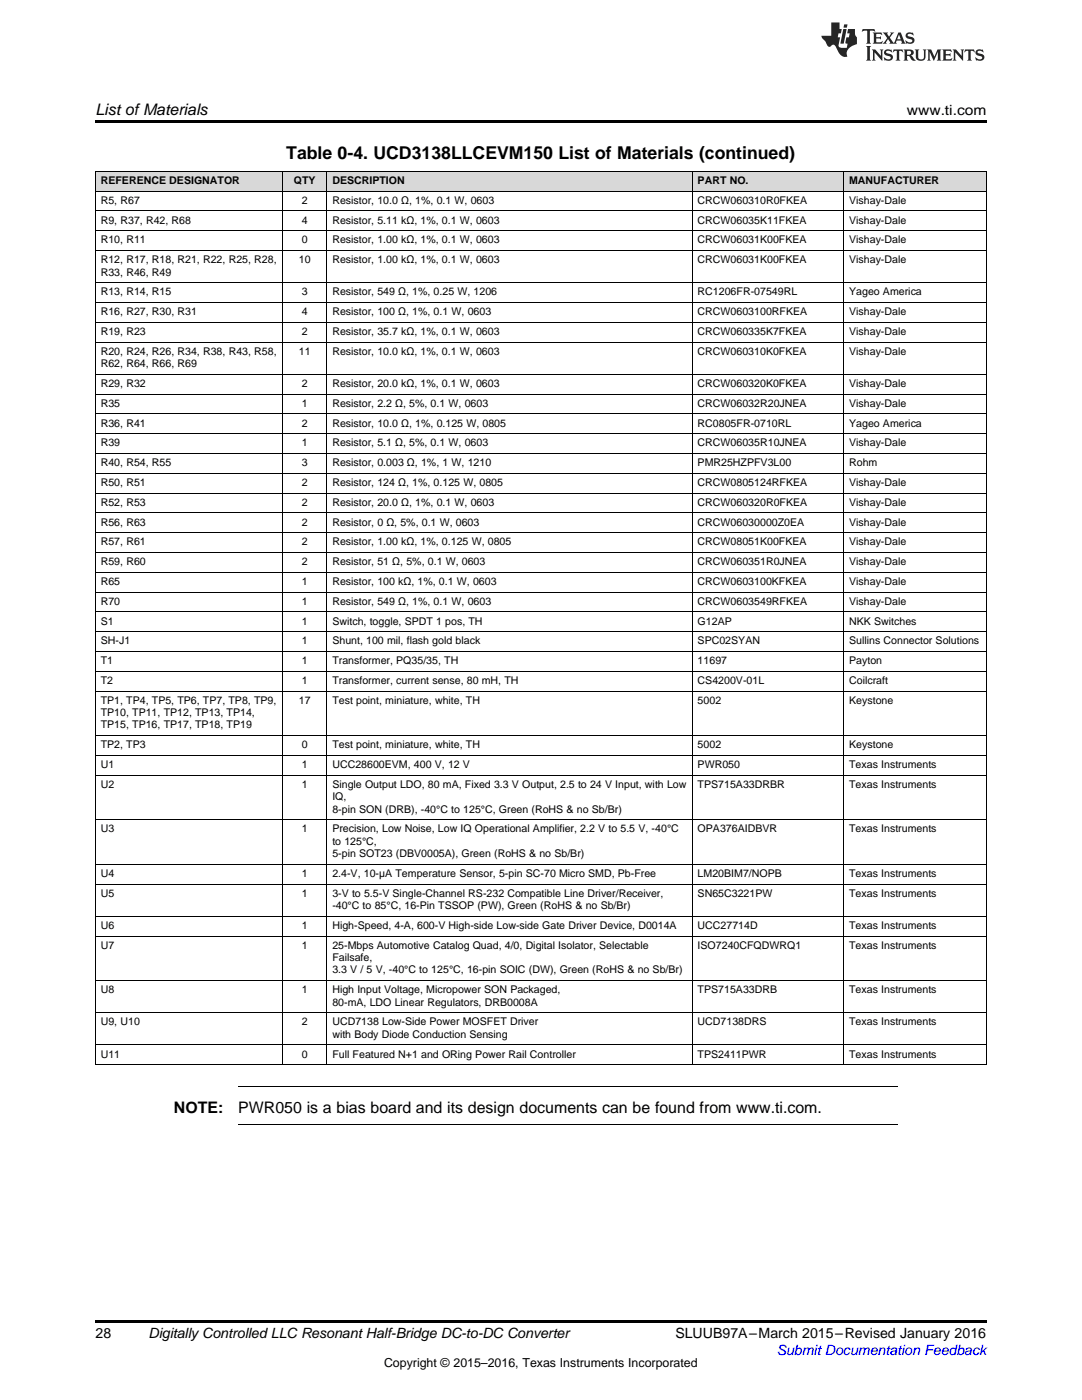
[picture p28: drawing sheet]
<svg xmlns="http://www.w3.org/2000/svg" width="216mm" height="279mm" viewBox="0 0 216 279" stroke-linecap="round" stroke-linejoin="round" font-family="sans-serif">
<defs><g id="words">
<text font-size="3.5" x="57.1" y="31.8">Table 0-4. UCD3138LLCEVM150 List of Materials (continued)</text>
<g font-size="3.2">
<text x="19" y="23">List ofMaterials</text>
<text x="34.7" y="222">NOTE:</text>
<text x="47.5" y="222">PWR050 is a bias board and its design documents can be found from www.ti.com.</text>
</g>
<g font-size="2.8">
<text x="181" y="23">www.ti.com</text>
<text x="19" y="267">28</text>
<text x="29.6" y="267.1">Digitally Controlled LLC Resonant Half-Bridge DC-to-DC Converter</text>
<text x="134.8" y="267.1">SLUUB97A–March 2015–Revised January 2016</text>
</g>
<text font-size="2.8" fill="#00f" x="155" y="270.4">Submit Documentation Feedback</text>
<text font-size="2.5" x="76.6" y="272.7">Copyright © 2015–2016, Texas Instruments Incorporated</text>
<g font-size="2.1">
<text x="20.1" y="36.7">REFERENCE DESIGNATOR</text>
<text x="20.1" y="40.7">R5, R67</text>
<text x="58.6" y="36.7">QTY</text>
<text x="60.2" y="40.7">2</text>
<text x="66.3" y="36.7">DESCRIPTION</text>
<text x="66.3" y="40.7">Resistor, 10.0 Ω, 1%, 0.1 W, 0603</text>
<text x="139.2" y="36.7">PART NO.</text>
<text x="139.2" y="40.7">CRCW060310R0FKEA</text>
<text x="169.4" y="36.7">MANUFACTURER</text>
<text x="169.4" y="40.7">Vishay-Dale</text>
<text x="20.1" y="44.6">R9, R37, R42, R68</text>
<text x="60.2" y="44.6">4</text>
<text x="66.3" y="44.6">Resistor, 5.11 kΩ, 1%, 0.1 W, 0603</text>
<text x="139.2" y="44.6">CRCW06035K11FKEA</text>
<text x="169.4" y="44.6">Vishay-Dale</text>
<text x="20.1" y="48.6">R10, R11</text>
<text x="20.1" y="52.5">R12, R17, R18, R21, R22, R25, R28,</text>
<text x="59.6" y="52.5">10</text>
<text x="60.2" y="48.6">0</text>
<text x="66.3" y="48.6">Resistor, 1.00 kΩ, 1%, 0.1 W, 0603</text>
<text x="66.3" y="52.5">Resistor, 1.00 kΩ, 1%, 0.1 W, 0603</text>
<text x="139.2" y="48.6">CRCW06031K00FKEA</text>
<text x="139.2" y="52.5">CRCW06031K00FKEA</text>
<text x="169.4" y="48.6">Vishay-Dale</text>
<text x="169.4" y="52.5">Vishay-Dale</text>
<text x="20.1" y="55">R33, R46, R49</text>
<text x="20.1" y="58.9">R13, R14, R15</text>
<text x="60.2" y="58.9">3</text>
<text x="66.3" y="58.9">Resistor, 549 Ω, 1%, 0.25 W, 1206</text>
<text x="139.2" y="58.9">RC1206FR-07549RL</text>
<text x="169.4" y="58.9">Yageo America</text>
<text x="20.1" y="62.9">R16, R27, R30, R31</text>
<text x="60.2" y="62.9">4</text>
<text x="66.3" y="62.9">Resistor, 100 Ω, 1%, 0.1 W, 0603</text>
<text x="139.2" y="62.9">CRCW0603100RFKEA</text>
<text x="169.4" y="62.9">Vishay-Dale</text>
<text x="20.1" y="66.9">R19, R23</text>
<text x="20.1" y="70.8">R20, R24, R26, R34, R38, R43, R58,</text>
<text x="59.6" y="70.8">11</text>
<text x="60.2" y="66.9">2</text>
<text x="66.3" y="66.9">Resistor, 35.7 kΩ, 1%, 0.1 W, 0603</text>
<text x="66.3" y="70.8">Resistor, 10.0 kΩ, 1%, 0.1 W, 0603</text>
<text x="139.2" y="66.9">CRCW060335K7FKEA</text>
<text x="139.2" y="70.8">CRCW060310K0FKEA</text>
<text x="169.4" y="66.9">Vishay-Dale</text>
<text x="169.4" y="70.8">Vishay-Dale</text>
<text x="20.1" y="73.3">R62, R64, R66, R69</text>
<text x="20.1" y="77.2">R29, R32</text>
<text x="60.2" y="77.2">2</text>
<text x="66.3" y="77.2">Resistor, 20.0 kΩ, 1%, 0.1 W, 0603</text>
<text x="139.2" y="77.2">CRCW060320K0FKEA</text>
<text x="169.4" y="77.2">Vishay-Dale</text>
<text x="20.1" y="81.2">R35</text>
<text x="60.2" y="81.2">1</text>
<text x="66.3" y="81.2">Resistor, 2.2 Ω, 5%, 0.1 W, 0603</text>
<text x="139.2" y="81.2">CRCW06032R20JNEA</text>
<text x="169.4" y="81.2">Vishay-Dale</text>
<text x="20.1" y="85.1">R36, R41</text>
<text x="20.1" y="89.1">R39</text>
<text x="60.2" y="85.1">2</text>
<text x="60.2" y="89.1">1</text>
<text x="66.3" y="85.1">Resistor, 10.0 Ω, 1%, 0.125 W, 0805</text>
<text x="66.3" y="89.1">Resistor, 5.1 Ω, 5%, 0.1 W, 0603</text>
<text x="139.2" y="85.1">RC0805FR-0710RL</text>
<text x="139.2" y="89.1">CRCW06035R10JNEA</text>
<text x="169.4" y="85.1">Yageo America</text>
<text x="169.4" y="89.1">Vishay-Dale</text>
<text x="20.1" y="93">R40, R54, R55</text>
<text x="60.2" y="93">3</text>
<text x="66.3" y="93">Resistor, 0.003 Ω, 1%, 1 W, 1210</text>
<text x="139.2" y="93">PMR25HZPFV3L00</text>
<text x="169.4" y="93">Rohm</text>
<text x="20.1" y="97">R50, R51</text>
<text x="20.1" y="100.9">R52, R53</text>
<text x="60.2" y="97">2</text>
<text x="60.2" y="100.9">2</text>
<text x="66.3" y="97">Resistor, 124 Ω, 1%, 0.125 W, 0805</text>
<text x="66.3" y="100.9">Resistor, 20.0 Ω, 1%, 0.1 W, 0603</text>
<text x="139.2" y="97">CRCW0805124RFKEA</text>
<text x="139.2" y="100.9">CRCW060320R0FKEA</text>
<text x="169.4" y="97">Vishay-Dale</text>
<text x="169.4" y="100.9">Vishay-Dale</text>
<text x="20.1" y="104.9">R56, R63</text>
<text x="60.2" y="104.9">2</text>
<text x="66.3" y="104.9">Resistor, 0 Ω, 5%, 0.1 W, 0603</text>
<text x="139.2" y="104.9">CRCW06030000Z0EA</text>
<text x="169.4" y="104.9">Vishay-Dale</text>
<text x="20.1" y="108.8">R57, R61</text>
<text x="20.1" y="112.8">R59, R60</text>
<text x="60.2" y="108.8">2</text>
<text x="60.2" y="112.8">2</text>
<text x="66.3" y="108.8">Resistor, 1.00 kΩ, 1%, 0.125 W, 0805</text>
<text x="66.3" y="112.8">Resistor, 51 Ω, 5%, 0.1 W, 0603</text>
<text x="139.2" y="108.8">CRCW08051K00FKEA</text>
<text x="139.2" y="112.8">CRCW060351R0JNEA</text>
<text x="169.4" y="108.8">Vishay-Dale</text>
<text x="169.4" y="112.8">Vishay-Dale</text>
<text x="20.1" y="116.7">R65</text>
<text x="60.2" y="116.7">1</text>
<text x="66.3" y="116.7">Resistor, 100 kΩ, 1%, 0.1 W, 0603</text>
<text x="139.2" y="116.7">CRCW0603100KFKEA</text>
<text x="169.4" y="116.7">Vishay-Dale</text>
<text x="20.1" y="120.7">R70</text>
<text x="20.1" y="124.6">S1</text>
<text x="60.2" y="120.7">1</text>
<text x="60.2" y="124.6">1</text>
<text x="66.3" y="120.7">Resistor, 549 Ω, 1%, 0.1 W, 0603</text>
<text x="66.3" y="124.6">Switch, toggle, SPDT 1 pos, TH</text>
<text x="139.2" y="120.7">CRCW0603549RFKEA</text>
<text x="139.2" y="124.6">G12AP</text>
<text x="169.4" y="120.7">Vishay-Dale</text>
<text x="169.4" y="124.6">NKK Switches</text>
<text x="20.1" y="128.6">SH-J1</text>
<text x="60.2" y="128.6">1</text>
<text x="66.3" y="128.6">Shunt, 100 mil, flash gold black</text>
<text x="139.2" y="128.6">SPC02SYAN</text>
<text x="169.4" y="128.6">Sullins Connector Solutions</text>
<text x="20.1" y="132.5">T1</text>
<text x="20.1" y="136.5">T2</text>
<text x="60.2" y="132.5">1</text>
<text x="60.2" y="136.5">1</text>
<text x="66.3" y="132.5">Transformer, PQ35/35, TH</text>
<text x="66.3" y="136.5">Transformer, current sense, 80 mH, TH</text>
<text x="139.2" y="132.5">11697</text>
<text x="139.2" y="136.5">CS4200V-01L</text>
<text x="169.4" y="132.5">Payton</text>
<text x="169.4" y="136.5">Coilcraft</text>
<text x="20.1" y="140.4">TP1, TP4, TP5, TP6, TP7, TP8, TP9,</text>
<text x="20.1" y="142.9">TP10, TP11, TP12, TP13, TP14,</text>
<text x="59.6" y="140.4">17</text>
<text x="66.3" y="140.4">Test point, miniature, white, TH</text>
<text x="139.2" y="140.4">5002</text>
<text x="169.4" y="140.4">Keystone</text>
<text x="20.1" y="145.4">TP15, TP16, TP17, TP18, TP19</text>
<text x="20.1" y="149.3">TP2, TP3</text>
<text x="60.2" y="149.3">0</text>
<text x="66.3" y="149.3">Test point, miniature, white, TH</text>
<text x="139.2" y="149.3">5002</text>
<text x="169.4" y="149.3">Keystone</text>
<text x="20.1" y="153.3">U1</text>
<text x="60.2" y="153.3">1</text>
<text x="66.3" y="153.3">UCC28600EVM, 400 V, 12 V</text>
<text x="139.2" y="153.3">PWR050</text>
<text x="169.4" y="153.3">Texas Instruments</text>
<text x="20.1" y="157.2">U2</text>
<text x="60.2" y="157.2">1</text>
<text x="66.3" y="157.2">Single Output LDO, 80 mA, Fixed 3.3 V Output, 2.5 to 24 V Input, with Low</text>
<text x="66.3" y="159.7">IQ,</text>
<text x="139.2" y="157.2">TPS715A33DRBR</text>
<text x="169.4" y="157.2">Texas Instruments</text>
<text x="20.1" y="166.1">U3</text>
<text x="60.2" y="166.1">1</text>
<text x="66.3" y="162.2">8-pin SON (DRB), -40°C to 125°C, Green (RoHS &amp; no Sb/Br)</text>
<text x="66.3" y="166.1">Precision, Low Noise, Low IQ Operational Amplifier, 2.2 V to 5.5 V, -40°C</text>
<text x="139.2" y="166.1">OPA376AIDBVR</text>
<text x="169.4" y="166.1">Texas Instruments</text>
<text x="66.3" y="168.6">to 125°C,</text>
<text x="66.3" y="171.1">5-pin SOT23 (DBV0005A), Green (RoHS &amp; no Sb/Br)</text>
<text x="20.1" y="175">U4</text>
<text x="20.1" y="179">U5</text>
<text x="60.2" y="175">1</text>
<text x="60.2" y="179">1</text>
<text x="66.3" y="175">2.4-V, 10-µA Temperature Sensor, 5-pin SC-70 Micro SMD, Pb-Free</text>
<text x="66.3" y="179">3-V to 5.5-V Single-Channel RS-232 Compatible Line Driver/Receiver,</text>
<text x="139.2" y="175">LM20BIM7/NOPB</text>
<text x="139.2" y="179">SN65C3221PW</text>
<text x="169.4" y="175">Texas Instruments</text>
<text x="169.4" y="179">Texas Instruments</text>
<text x="20.1" y="185.4">U6</text>
<text x="60.2" y="185.4">1</text>
<text x="66.3" y="181.4">-40°C to 85°C, 16-Pin TSSOP (PW), Green (RoHS &amp; no Sb/Br)</text>
<text x="66.3" y="185.4">High-Speed, 4-A, 600-V High-side Low-side Gate Driver Device, D0014A</text>
<text x="139.2" y="185.4">UCC27714D</text>
<text x="169.4" y="185.4">Texas Instruments</text>
<text x="20.1" y="189.3">U7</text>
<text x="60.2" y="189.3">1</text>
<text x="66.3" y="189.3">25-Mbps Automotive Catalog Quad, 4/0, Digital Isolator, Selectable</text>
<text x="66.3" y="191.8">Failsafe,</text>
<text x="139.2" y="189.3">ISO7240CFQDWRQ1</text>
<text x="169.4" y="189.3">Texas Instruments</text>
<text x="66.3" y="194.3">3.3 V / 5 V, -40°C to 125°C, 16-pin SOIC (DW), Green (RoHS &amp; no Sb/Br)</text>
<text x="20.1" y="198.2">U8</text>
<text x="60.2" y="198.2">1</text>
<text x="66.3" y="198.2">High Input Voltage, Micropower SON Packaged,</text>
<text x="66.3" y="200.7">80-mA, LDO Linear Regulators, DRB0008A</text>
<text x="139.2" y="198.2">TPS715A33DRB</text>
<text x="169.4" y="198.2">Texas Instruments</text>
<text x="20.1" y="204.6">U9, U10</text>
<text x="60.2" y="204.6">2</text>
<text x="66.3" y="204.6">UCD7138 Low-Side Power MOSFET Driver</text>
<text x="66.3" y="207.1">with Body Diode Conduction Sensing</text>
<text x="139.2" y="204.6">UCD7138DRS</text>
<text x="169.4" y="204.6">Texas Instruments</text>
<text x="20.1" y="211.1">U11</text>
<text x="60.2" y="211.1">0</text>
<text x="66.3" y="211.1">Full Featured N+1 and ORing Power Rail Controller</text>
<text x="139.2" y="211.1">TPS2411PWR</text>
<text x="169.4" y="211.1">Texas Instruments</text>
</g>
</g></defs>
<g fill="#d8d8d8">
<path d="M19 34.3h37.4v3.9h-37.4z"/>
<path d="M56.4 34.3h8.9v3.9h-8.9z"/>
<path d="M65.3 34.3h72.8v3.9h-72.8z"/>
<path d="M138.1 34.3h30.3v3.9h-30.3z"/>
<path d="M168.4 34.3h28.4v3.9h-28.4z"/>
</g>
<path d="M19 24h177.8v.6h-177.8zM19 263.5h177.8v.6h-177.8z" fill="#000"/>
<g fill="none" stroke="#000" stroke-width=".2">
<path d="M19 34.2h177.8v178.3M19 38.2h177.8M19.1 34.2v178.3M56.3 34.2v178.3M65.2 34.2v178.3M138.1 34.2v178.3M168.3 34.2v178.3M19 56.4h177.8M19 50h177.8M19 46.1h177.8M19 42.1h177.8M19 78.7h177.8"/>
<path d="M19 74.7h177.8M19 68.3h177.8M19 64.3h177.8M19 60.4h177.8M19 98.4h177.8M19 94.5h177.8M19 90.5h177.8M19 86.6h177.8M19 82.6h177.8M19 118.2h177.8M19 114.2h177.8M19 110.3h177.8"/>
<path d="M19 106.3h177.8M19 102.4h177.8M19 137.9h177.8M19 134h177.8M19 130h177.8M19 126.1h177.8M19 122.1h177.8M19 154.7h177.8M19 150.8h177.8M19 146.8h177.8M19 176.4h177.8M19 172.5h177.8"/>
<path d="M19 163.6h177.8M19 195.7h177.8M19 186.8h177.8M19 182.9h177.8M19 212.5h177.8M19 208.5h177.8M19 202.1h177.8M47.4 216.8h131.7M47.4 224.5h131.7"/>
</g>
<g fill="#231f20">
<path d="M172.1 5.8l-.1 .6 .5-.3h.5v.2v2.1l-.2 .3h1l-.2-.3v-2.1v-.2h.6l.4 .3-.1-.6zM174.1 6.5l.3 .4v1.5l-.3 .3h1.9l.1-.5a1.04 1.04 0 0 1-1.3 .1v-.6h.6l.4 .2v-.7l-.4 .2h-.6l.1-.6h.7l.4 .2-.1-.5zM176.1 6.5l.9 1.1-.9 1.1h.8l-.1-.2 .4-.7 .4 .7-.2 .2h1.6l-.2-.2 .1-.4h.9l.2 .4-.2 .2h.9l-.2-.3-.8-1.9h-.5l-.9 2.1-.7-1.1 .8-1h-.8l.1 .3-.3 .5-.4-.6 .2-.2zM179.4 6.9l.3 .9h-.7zM180.9 6.6a.63 .63 0 0 0-.2 .7 .63 .63 0 0 0 .6 .4l.6 .2 .1 .2a.75 .75 0 0 1-.7 .4 .75 .75 0 0 1-.6-.5l.1 .7 .2-.1a1.11 1.11 0 0 0 1.5-.5 1.13 1.13 0 0 0-1.3-.9l-.1-.3a1.04 1.04 0 0 1 1.2 .2l-.1-.6-.2 .1-.5-.1zM172.8 9.2l.3 .3v2.2l-.3 .4h1l-.2-.4v-2.2l.2-.3zM174 9.9l.2 .3v1.5l-.2 .4h.7l-.2-.4v-1.3l1.6 1.7v-1.9l.2-.3h-.7l.2 .3v.9l-1.2-1.2zM176.6 10a.62 .62 0 0 0-.2 .7 .62 .62 0 0 0 .6 .4l.6 .2 .1 .2a.76 .76 0 0 1-.7 .4 .76 .76 0 0 1-.6-.5l.1 .7 .1-.1a1.11 1.11 0 0 0 1.6-.6 1.13 1.13 0 0 0-1.3-.8l-.1-.3a1.04 1.04 0 0 1 1.2 .1l-.1-.5-.2 .1-.5-.2zM178.3 9.9l-.1 .6a.61 .61 0 0 1 .7-.3v1.5l-.2 .4h1l-.3-.4v-1.5a.63 .63 0 0 1 .8 .3l-.1-.6zM180.3 9.9l.2 .3v1.5l-.2 .4h.9l-.2-.2v-.7l.6 .2a.76 .76 0 0 0 1.1 .6l-1-.9a.58 .58 0 0 0 .6-.6 .58 .58 0 0 0-.5-.6zM181 10.2l.1-.1a.45 .45 0 0 1 .6 .1 .45 .45 0 0 1 .1 .5l-.8 .2zM182.5 9.9l.2 .2a2.17 2.17 0 0 0 .4 1.9 .99 .99 0 0 0 1.6-.7v-1.1l.2-.3h-.8l.2 .2a1.92 1.92 0 0 1-.2 1.7 .6 .6 0 0 1-.9-.5v-1.1l.2-.3zM185 9.9l.2 .3v1.5l-.2 .4h.7l-.2-.4v-1.4l.8 1.8 .8-1.8v1.4l-.2 .4h1l-.3-.4v-1.5l.3-.3h-.8l-.7 1.4-.6-1.4zM188 9.9l.2 .3v1.5l-.2 .4h1.8l.2-.6a1.04 1.04 0 0 1-1.3 .2v-.6h.6l.4 .1v-.6l-.4 .2h-.6l.1-.6h.7l.4 .2-.1-.5zM190.1 9.9l.2 .3v1.5l-.2 .4h.7l-.2-.4v-1.3l1.6 1.7v-1.9l.2-.3h-.7l.2 .3v.9l-1.1-1.2zM192.6 9.9l-.1 .6a.61 .61 0 0 1 .7-.3v1.5l-.2 .4h.9l-.2-.4v-1.5a.63 .63 0 0 1 .8 .3l-.2-.6zM194.9 10a.62 .62 0 0 0-.2 .7 .62 .62 0 0 0 .6 .4l.5 .2 .2 .2a.76 .76 0 0 1-.7 .4 .76 .76 0 0 1-.7-.5l.2 .7 .1-.1a1.11 1.11 0 0 0 1.5-.6 1.13 1.13 0 0 0-1.2-.8l-.1-.3a1.04 1.04 0 0 1 1.2 .1l-.2-.5-.2 .1-.5-.2z"/>
<path d="M165.9 4.5v2.6h-2l.1 .4 .8 .9a.91 .91 0 0 0 .9 .9 .56 .56 0 0 1 .5-.4 .56 .56 0 0 1 .5 .3l.4 .8a1.53 1.53 0 0 0 2 1.3 1.54 1.54 0 0 1 1-2.1l.9-.4-.1-1.4a1.52 1.52 0 0 1-.3-1.6h-1.4l-.2 .9h.5l-.1 .8h-.5l-.2 .9v.2l.4 .1-.1 .9a1.93 1.93 0 0 1-1.7-.3l.3-1.8h-.4l.1-.8h.5l.2-.9h-.5v-1.3zM168.3 5.8l-.6 2.9h.7l.5-2.9zM168.4 4.9l-.1 .6h.7l.1-.6z"/>
</g>
<use href="#words"/>
</svg>
